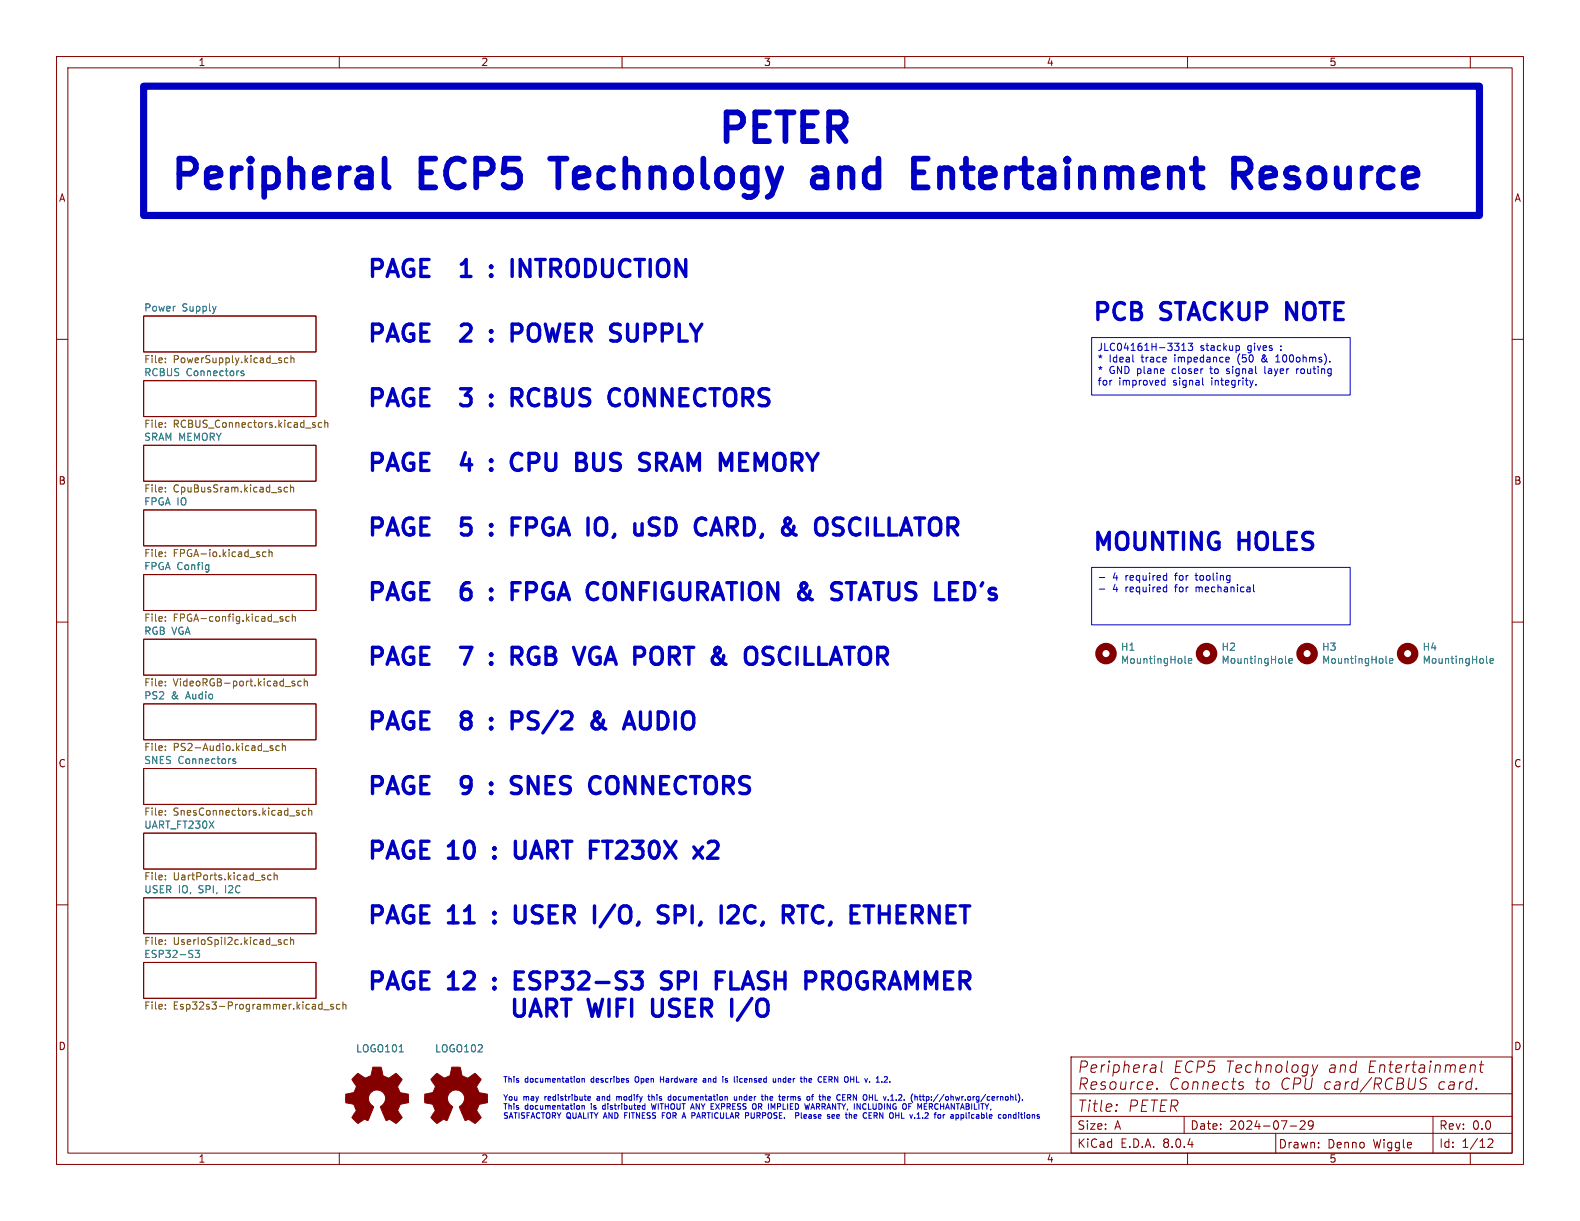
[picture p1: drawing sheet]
<svg xmlns="http://www.w3.org/2000/svg" width="279mm" height="216mm" viewBox="0 0 279 216" stroke-linecap="round" stroke-linejoin="round" font-family="sans-serif">
<defs><g id="words">
<g font-size="7.1" fill="#0000c2">
<text x="177.4" y="27.8">PETER</text>
<text x="29.8" y="36">Peripheral</text>
<text x="74.7" y="36">ECP5</text>
<text x="100.2" y="36">Technology</text>
<text x="148.2" y="36">and</text>
<text x="167.9" y="36">Entertainment</text>
<text x="226.5" y="36">Resource</text>
</g>
<g font-size="4.2" fill="#0000c2">
<text x="64.8" y="49.3">PAGE</text>
<text x="83" y="49.3">1</text>
<text x="89.3" y="49.3">:</text>
<text x="94.3" y="49.3">INTRODUCTION</text>
<text x="193" y="56.9">PCB</text>
<text x="205.5" y="56.9">STACKUP</text>
<text x="228.8" y="56.9">NOTE</text>
<text x="64.8" y="60.7">PAGE</text>
<text x="83" y="60.7">2</text>
<text x="89.3" y="60.7">:</text>
<text x="94.3" y="60.7">POWER</text>
<text x="113" y="60.7">SUPPLY</text>
<text x="64.8" y="72.1">PAGE</text>
<text x="83" y="72.1">3</text>
<text x="89.3" y="72.1">:</text>
<text x="94.3" y="72.1">RCBUS</text>
<text x="112.7" y="72.1">CONNECTORS</text>
<text x="64.8" y="83.6">PAGE</text>
<text x="83" y="83.6">4</text>
<text x="89.3" y="83.6">:</text>
<text x="94.3" y="83.6">CPU</text>
<text x="106.9" y="83.6">BUS</text>
<text x="119.3" y="83.6">SRAM</text>
<text x="134.7" y="83.6">MEMORY</text>
<text x="64.8" y="95">PAGE</text>
<text x="83" y="95">5</text>
<text x="89.3" y="95">:</text>
<text x="94.3" y="95">FPGA</text>
<text x="108.9" y="95">IO,</text>
<text x="118.3" y="95">uSD</text>
<text x="130.4" y="95">CARD,</text>
<text x="146.9" y="95">&amp;</text>
<text x="154.1" y="95">OSCILLATOR</text>
<text x="193" y="97.5">MOUNTING</text>
<text x="219.2" y="97.5">HOLES</text>
<text x="64.8" y="106.4">PAGE</text>
<text x="83" y="106.4">6</text>
<text x="89.3" y="106.4">:</text>
<text x="94.3" y="106.4">FPGA</text>
<text x="108.9" y="106.4">CONFIGURATION</text>
<text x="147.3" y="106.4">&amp;</text>
<text x="154.5" y="106.4">STATUS LED's</text>
<text x="64.8" y="117.9">PAGE</text>
<text x="83" y="117.9">7</text>
<text x="89.3" y="117.9">:</text>
<text x="94.3" y="117.9">RGB</text>
<text x="106.7" y="117.9">VGA PORT</text>
<text x="133.2" y="117.9">&amp;</text>
<text x="140.4" y="117.9">OSCILLATOR</text>
<text x="64.8" y="129.3">PAGE</text>
<text x="83" y="129.3">8</text>
<text x="89.3" y="129.3">:</text>
<text x="94.3" y="129.3">PS/2</text>
<text x="109.6" y="129.3">&amp;</text>
<text x="116.8" y="129.3">AUDIO</text>
<text x="64.8" y="140.7">PAGE</text>
<text x="83" y="140.7">9</text>
<text x="89.3" y="140.7">:</text>
<text x="94.3" y="140.7">SNES</text>
<text x="109.3" y="140.7">CONNECTORS</text>
<text x="64.8" y="152.2">PAGE</text>
<text x="79.5" y="152.2">10</text>
<text x="93.6" y="152.2">UART FT230X</text>
<text x="64.8" y="163.6">PAGE</text>
<text x="79.5" y="163.6">11</text>
<text x="93.6" y="163.6">USER</text>
<text x="108.8" y="163.6">I/O,</text>
<text x="121.4" y="163.6">SPI,</text>
<text x="133.6" y="163.6">I2C,</text>
<text x="145.8" y="163.6">RTC,</text>
<text x="159" y="163.6">ETHERNET</text>
<text x="64.8" y="175.3">PAGE</text>
<text x="79.5" y="175.3">12</text>
<text x="93.6" y="175.3">ESP32-S3</text>
<text x="120.8" y="175.3">SPI</text>
<text x="131.6" y="175.3">FLASH</text>
<text x="148.6" y="175.3">PROGRAMMER</text>
<text x="103.1" y="180.1">UART WIFI</text>
<text x="129.9" y="180.1">USER</text>
</g>
<g font-size="2.8" fill="#840000">
<text x="190.4" y="189.9">Peripheral</text>
<text x="207.3" y="189.9">ECP5 Technology</text>
<text x="234.8" y="189.9">and</text>
<text x="241.8" y="189.9">Entertainment</text>
<text x="190.4" y="196.8">Title:</text>
<text x="190.4" y="192.9">Resource.</text>
<text x="199.3" y="196.8">PETER</text>
<text x="206.6" y="192.9">Connects</text>
<text x="221.8" y="192.9">to</text>
<text x="226.3" y="192.9">CPU card/RCBUS</text>
<text x="254.2" y="192.9">card.</text>
</g>
<g font-size="2.1" fill="#840000">
<text x="190.4" y="203.2">KiCad</text>
<text x="190.4" y="200">Size:</text>
<text x="197.1" y="200">A</text>
<text x="198.1" y="203.2">E.D.A.</text>
<text x="205.7" y="203.2">8.0.4</text>
<text x="210.4" y="200">Date:</text>
<text x="217.4" y="200">2024-07-29</text>
<text x="226" y="203.3">Drawn:</text>
<text x="234.7" y="203.3">Denno</text>
<text x="242.9" y="203.3">Wiggle</text>
<text x="254.4" y="200">Rev:</text>
<text x="254.4" y="203.2">Id:</text>
<text x="258.5" y="203.2">1/12</text>
<text x="260.3" y="200">0.0</text>
</g>
<g font-size="1.8" fill="#840000">
<text x="35" y="11.9">1</text>
<text x="85" y="11.9">2</text>
<text x="135" y="11.9">3</text>
<text x="185" y="11.9">4</text>
<text x="235" y="11.9">5</text>
<text x="10.3" y="35.9">A</text>
<text x="267.7" y="35.9">A</text>
<text x="10.3" y="85.9">B</text>
<text x="267.7" y="85.9">B</text>
<text x="10.3" y="135.9">C</text>
<text x="267.7" y="135.9">C</text>
<text x="10.3" y="185.9">D</text>
<text x="267.7" y="185.9">D</text>
<text x="35" y="205.8">1</text>
<text x="85" y="205.8">2</text>
<text x="135" y="205.8">3</text>
<text x="185" y="205.8">4</text>
<text x="235" y="205.8">5</text>
</g>
<g font-size="1.8" fill="#006464">
<text x="25.4" y="55.2">Power</text>
<text x="32.2" y="55.2">Supply</text>
<text x="25.4" y="66.6">RCBUS</text>
<text x="32.9" y="66.6">Connectors</text>
<text x="25.4" y="76">File:</text>
<text x="25.4" y="78">SRAM MEMORY</text>
<text x="25.4" y="89.5">FPGA IO</text>
<text x="25.4" y="98.8">File:</text>
<text x="25.4" y="100.9">FPGA Config</text>
<text x="25.4" y="110.3">File:</text>
<text x="25.4" y="112.3">RGB VGA</text>
<text x="198.1" y="115.3">H1</text>
<text x="198.1" y="117.6">MountingHole</text>
<text x="215.9" y="115.3">H2</text>
<text x="215.9" y="117.6">MountingHole</text>
<text x="233.7" y="115.3">H3</text>
<text x="233.7" y="117.6">MountingHole</text>
<text x="251.5" y="115.3">H4</text>
<text x="251.5" y="117.6">MountingHole</text>
<text x="25.4" y="123.7">PS2</text>
<text x="30.3" y="123.7">&amp;</text>
<text x="33" y="123.7">Audio</text>
<text x="25.4" y="133.1">File:</text>
<text x="25.4" y="135.2">SNES</text>
<text x="31.5" y="135.2">Connectors</text>
<text x="25.4" y="144.6">File:</text>
<text x="25.4" y="146.6">UART_FT230X</text>
<text x="25.4" y="158">USER IO,</text>
<text x="35.2" y="158">SPI,</text>
<text x="40.1" y="158">I2C</text>
<text x="25.4" y="167.4">File:</text>
<text x="30.6" y="167.4">UserIoSpiI2c.kicad_sch</text>
<text x="25.4" y="169.5">ESP32-S3</text>
<text x="62.9" y="186.3">LOGO101</text>
<text x="76.8" y="186.3">LOGO102</text>
</g>
<g font-size="1.8" fill="#725600">
<text x="25.4" y="64.5">File:</text>
<text x="30.6" y="64.5">PowerSupply.kicad_sch</text>
<text x="30.6" y="76">RCBUS_Connectors.kicad_sch</text>
<text x="25.4" y="87.4">File:</text>
<text x="30.6" y="87.4">CpuBusSram.kicad_sch</text>
<text x="30.6" y="98.8">FPGA-io.kicad_sch</text>
<text x="30.6" y="110.3">FPGA-config.kicad_sch</text>
<text x="25.4" y="121.7">File:</text>
<text x="30.6" y="121.7">VideoRGB-port.kicad_sch</text>
<text x="30.6" y="133.1">PS2-Audio.kicad_sch</text>
<text x="30.6" y="144.6">SnesConnectors.kicad_sch</text>
<text x="25.4" y="156">File:</text>
<text x="30.6" y="156">UartPorts.kicad_sch</text>
<text x="25.4" y="178.8">File:</text>
<text x="30.6" y="178.8">Esp32s3-Programmer.kicad_sch</text>
</g>
<g font-size="1.8" fill="#0000c2">
<text x="194" y="62.4">JLC04161H-3313</text>
<text x="194" y="64.4">*</text>
<text x="196.1" y="64.4">Ideal</text>
<text x="202" y="64.4">trace</text>
<text x="208" y="64.4">impedance</text>
<text x="212.2" y="62.4">stackup</text>
<text x="219.3" y="64.4">(50</text>
<text x="220.7" y="62.4">gives</text>
<text x="223.7" y="64.4">&amp;</text>
<text x="226.5" y="64.4">100ohms).</text>
<text x="226.7" y="62.4">:</text>
<text x="194" y="66.5">*</text>
<text x="194" y="68.5">for</text>
<text x="196.1" y="66.5">GND plane</text>
<text x="197.8" y="68.5">improved</text>
<text x="207.5" y="66.5">closer</text>
<text x="207.6" y="68.5">signal</text>
<text x="214.5" y="68.5">integrity.</text>
<text x="214.5" y="66.5">to</text>
<text x="217.6" y="66.5">signal</text>
<text x="224.5" y="66.5">layer</text>
<text x="230.3" y="66.5">routing</text>
<text x="196.7" y="103">4</text>
<text x="196.7" y="105.1">4</text>
<text x="199.1" y="103">required</text>
<text x="199.1" y="105.1">required</text>
<text x="208.1" y="103">for</text>
<text x="208.1" y="105.1">for</text>
<text x="211.9" y="103">tooling</text>
<text x="211.9" y="105.1">mechanical</text>
</g>
<g font-size="1.4" fill="#0000c2">
<text x="88.9" y="191.5">This</text>
<text x="92.8" y="191.5">documentation</text>
<text x="104.7" y="191.5">describes</text>
<text x="112.8" y="191.5">Open</text>
<text x="117.5" y="191.5">Hardware</text>
<text x="125.3" y="191.5">and</text>
<text x="129" y="191.5">is</text>
<text x="131.3" y="191.5">licensed</text>
<text x="138.5" y="191.5">under</text>
<text x="143.6" y="191.5">the</text>
<text x="147" y="191.5">CERN</text>
<text x="151.9" y="191.5">OHL</text>
<text x="155.8" y="191.5">v.</text>
<text x="88.9" y="194.7">You</text>
<text x="88.9" y="196.3">This</text>
<text x="88.9" y="197.9">SATISFACTORY QUALITY AND</text>
<text x="92.6" y="194.7">may</text>
<text x="92.8" y="196.3">documentation</text>
<text x="96.5" y="194.7">redistribute</text>
<text x="104.7" y="196.3">is</text>
<text x="106" y="194.7">and</text>
<text x="107" y="196.3">distributed</text>
<text x="109.7" y="194.7">modify</text>
<text x="110.9" y="197.9">FITNESS</text>
<text x="115.7" y="194.7">this</text>
<text x="116" y="196.3">WITHOUT ANY EXPRESS</text>
<text x="117.8" y="197.9">FOR</text>
<text x="119.4" y="194.7">documentation</text>
<text x="121.7" y="197.9">A PARTICULAR</text>
<text x="131.3" y="194.7">under</text>
<text x="133.3" y="197.9">PURPOSE.</text>
<text x="134.6" y="196.3">OR</text>
<text x="136.5" y="194.7">the</text>
<text x="137.6" y="196.3">IMPLIED</text>
<text x="139.8" y="194.7">terms</text>
<text x="142.7" y="197.9">Please</text>
<text x="144.4" y="196.3">WARRANTY, INCLUDING</text>
<text x="145" y="194.7">of</text>
<text x="147.5" y="194.7">the</text>
<text x="148.6" y="197.9">see</text>
<text x="150.8" y="194.7">CERN</text>
<text x="152.1" y="197.9">the</text>
<text x="155.5" y="197.9">CERN</text>
<text x="155.7" y="194.7">OHL</text>
<text x="159.6" y="194.7">v.1.2.</text>
<text x="160.4" y="197.9">OHL</text>
<text x="162.2" y="196.3">OF</text>
<text x="164.3" y="197.9">v.1.2</text>
<text x="164.7" y="194.7">(http://ohwr.org/cernohl).</text>
<text x="165.1" y="196.3">MERCHANTABILITY,</text>
<text x="168.9" y="197.9">for</text>
<text x="172" y="197.9">applicable</text>
<text x="180.7" y="197.9">conditions</text>
</g>
</g></defs>
<g fill="none" stroke="#840000" stroke-width=".18">
<path d="M10 10h259.4v195.9h-259.4zM12 12h255.4v191.9h-255.4zM60 10v2M110 10v2M160 10v2M210 10v2M260 10v2M10 60h2M25.4 55.9h30.5v6.3h-30.5zM267.4 60h2M25.4 67.3h30.5v6.4h-30.5zM25.4 78.7h30.5v6.4h-30.5z"/>
<path d="M25.4 90.2h30.5v6.3h-30.5zM10 110h2M25.4 101.6h30.5v6.4h-30.5zM25.4 113h30.5v6.4h-30.5zM267.4 110h2M25.4 124.5h30.5v6.3h-30.5zM25.4 135.9h30.5v6.3h-30.5zM10 160h2M25.4 158.8h30.5v6.3h-30.5zM25.4 147.3h30.5v6.4h-30.5zM267.4 160h2M25.4 170.2h30.5v6.3h-30.5z"/>
<path d="M189.4 186.9h78v17h-78zM189.4 197.4h78M189.4 193.4h78M197.5 195.3l.1 .1-.1 .1M197.5 195.3l-.1 .1 .1 .1M197.5 195.3v.2M204.2 188.3l.2 .3-.1 1M204.3 189.5l-.2 .1M204.4 188.8l-.2 .1M204.6 192.4l.1 .1-.1 .1M204.6 192.4l-.1 .1 .1 .1M204.6 192.4v.2"/>
<path d="M205.5 187.6l-.2 1.7 .2 .3M209.4 197.4v3M219.3 192h.5l.1 .3-.4 .3h-.3M228.1 199.1h1.2M229.9 198.3l.6-.1 .2 .1 .1 .3-.9 1.1h.9M232.1 188.3l.3 1.3M232.2 198.8l-.3 .3-.4-.1-.1-.2 .1-.5 .4-.1 .2 .1a.99 .99 0 0 1-.3 1.4h-.3M232.4 189.6l-.3 .5M233 188.3l-.6 1.3M251.3 190.8a.45 .45 0 0 0 .2 .8l.3 .1a.49 .49 0 0 1 .4 .5 .49 .49 0 0 1-.5 .4l-.7-.1M253.4 197.4v6.5M260.2 188.4l.2-.1 .4 .1v1.2"/>
<path d="M261.6 188.3h.8M262 187.6l-.2 1.7v.2l.4 .1M60 203.9v2M110 203.9v2M160 203.9v2M189.4 200.4h78M210 203.9v2M225.6 200.4v3.5M233.2 202.8v.2M233.2 202.1v.1M260 203.9v2M263.1 201.5l.6-.1 .2 .1 .1 .3-.9 1.1h.9"/>
</g>
<g fill="none" stroke="#006464" stroke-width=".18">
<path d="M43.1 65.6h-.3l-.2 .2 .1 .2 .4 .1v.3h-.5M36.8 99.9h.1M36.9 99.9v1.1M36.9 100.7h-.1M209.5 117.1l.2 .2M210.1 116.9l.6-.2v-.2l-.4-.1-.2 .2 .1 .6h.5M227.3 117.1l.2 .2M227.9 116.9l.6-.2v-.2l-.4-.1-.2 .2 .1 .6h.5M245.1 117.1l.2 .2M245.7 116.9l.6-.2-.1-.2-.3-.1-.2 .2 .1 .6h.4M262.9 117.1l.2 .2M263.5 116.9l.6-.2-.1-.2-.3-.1-.2 .2v.6h.5"/>
<path d="M41.6 134.2h-.3l-.1 .1v.2l.4 .2v.3h-.4M35.3 168l-.4 .5 .3 .1v.6l-.1 .1-.6-.1M70.6 186h.7"/>
</g>
<g fill="none" stroke="#725600" stroke-width=".18">
<path d="M29.2 75.4v.2M29.2 63.4v.1M29.2 64v.1M29.2 74.8v.1M50.9 63.4l-.4-.1-.2 .2 .1 .6h.5M51.4 63.4l.2-.1 .3 .1 .1 .7M51.4 62.9v1.2M55.6 75.1l.2 .2-.2 .3M55.6 74.7l.1 .1M56.9 74.8l-.4-.1-.2 .3 .1 .5h.5M57.4 74.8l.2-.1 .3 .1 .1 .8M57.4 74.3v1.3"/>
<path d="M29.2 86.2v.1M29.2 86.9v.1M29.2 97.6v.2M29.2 98.3v.1M47 97.6h-.3l-.3 .2 .1 .6h.5M47.6 97.7l.2-.1h.3v.8M47.6 97.2v1.2M50.8 86.2h-.3l-.3 .2 .2 .5h.4M51.4 85.7v1.3M51.4 86.3l.2-.1h.3v.8M29.2 109.1v.1M29.2 109.7v.2"/>
<path d="M49.6 109.4l.4 .1 .1 .2-.2 .2-.4-.1M49.6 109.1h.4M51.1 109.1l-.3-.1-.3 .3 .2 .5h.4M51.7 109.1l.2-.1 .3 .1v.8M51.7 108.6v1.3M29.2 120.5v.1M29.2 121.2v.1M29.2 131.9v.2M29.2 132.6v.1M47.9 132.3l.3 .1 .1 .1-.2 .2h-.2M47.9 131.9h.3M49.4 131.9h-.4l-.2 .2 .1 .6h.5"/>
<path d="M49.9 132l.2-.1h.3l.1 .8M49.9 131.4v1.3M52.1 120.5l-.3-.1-.2 .2 .1 .2 .4 .1v.3h-.5M53.3 120.5l-.4-.1-.2 .3 .1 .5h.5M53.8 120.6l.2-.2 .3 .1v.8M53.8 120v1.3M29.2 143.4v.1M29.2 144v.1M29.2 154.8v.1M29.2 155.5v.1M47.9 154.8l-.3-.1-.3 .3 .2 .5h.4M48.5 154.9l.2-.2 .3 .1v.8"/>
<path d="M48.5 154.3v1.3M52.5 143.7l.5 .2-.1 .2h-.4M52.5 143.4h.4M54 143.4l-.3-.1-.3 .2 .2 .6h.4M54.6 143.4l.2-.1 .3 .1v.7M54.6 142.9v1.2M29.2 166.2v.1M29.2 166.9v.1M29.2 177.7v.1M29.2 178.3v.1M49.6 166.6l.2 .2-.2 .2M49.6 166.2h.1"/>
<path d="M50.8 166.2h-.3l-.3 .2 .2 .5h.4M51.4 166.3l.2-.1h.3v.8M51.4 165.7v1.3M56.6 177.6l.3 .1M56.9 177.2v1.2M56.9 178.4h-.3M57.3 178.6h.9M58.9 177.7l-.3-.1-.1 .2v.2l.4 .1v.3h-.4M60.1 177.7l-.4-.1-.2 .2 .1 .6h.5M60.6 177.7l.2-.1 .3 .1 .1 .7M60.6 177.2v1.2"/>
</g>
<g fill="none" stroke="#840000" stroke-width="1.3">
<circle cx="195.6" cy="115.6" r="1.27"/>
<circle cx="213.4" cy="115.6" r="1.27"/>
<circle cx="231.1" cy="115.6" r="1.27"/>
<circle cx="248.9" cy="115.6" r="1.27"/>
</g>
<g fill="#840000" stroke="#840000" stroke-width=".18">
<path d="M62.7 190.3l.6-.5 .9 .6a.62 .62 0 0 0 1 0l.2-.1a1.62 1.62 0 0 0 .5-1.4l.1-.2h1.4l.2 .8a.74 .74 0 0 0 .6 .9l.6 .3 1.3-.9 1 1-.4 .7a.75 .75 0 0 0-.2 1.2l.2 .5 1.5 .3v1.5l-1.4 .2-.1 .2a1.23 1.23 0 0 0-.2 1.2l.6 1-.1 .1-1 1-.8-.6a.54 .54 0 0 0-.8 0l-1.1-2.3a2.33 2.33 0 0 0 .8-1.9 1.54 1.54 0 0 0-2.5-.8 1.54 1.54 0 0 0 .5 2.6l-1.1 2.4a.69 .69 0 0 0-1.1 .2l-.6 .4-1.1-1.1 .8-1.2-.2-.5a.71 .71 0 0 0-.9-.8l-.8-.2v-1.4l.5-.1a1.11 1.11 0 0 0 1.2-.7 .72 .72 0 0 0-.2-1.2l-.4-.6z"/>
<path d="M76.7 190.3l.6-.5 .9 .6a.62 .62 0 0 0 1 0l.2-.1a1.62 1.62 0 0 0 .4-1.4l.1-.2h1.5l.2 .8a.74 .74 0 0 0 .6 .9l.5 .3 1.3-.9 1.1 1-.4 .7a.75 .75 0 0 0-.2 1.2l.2 .5 1.5 .3v1.5l-1.4 .2-.1 .2a1.23 1.23 0 0 0-.3 1.2l.7 1-.1 .1-1 1-.8-.6a.54 .54 0 0 0-.9 0l-1-2.3a2.33 2.33 0 0 0 .8-1.9 1.54 1.54 0 0 0-2.5-.8 1.54 1.54 0 0 0 .5 2.6l-1.1 2.4a.69 .69 0 0 0-1.1 .2l-.6 .4-1.1-1.1 .8-1.2-.2-.5a.71 .71 0 0 0-1-.8l-.7-.2v-1.4l.5-.1a1.11 1.11 0 0 0 1.2-.7 .72 .72 0 0 0-.2-1.2l-.4-.6z"/>
</g>
<g fill="none" stroke="#0000c2" stroke-width=".6">
<path d="M81.6 48.9h1.7M81.7 57.5l-.1 .1M81.9 46.6l-.3 .1M83.1 58.6l-1.7 1.7h1.9M86.9 47v.3M86.9 48.6v.3M86.9 58.5v.2M86.9 58.5l.1 .1-.1 .1M86.9 58.5l-.2 .1 .2 .1M86.9 48.6l.1 .1-.1 .2M86.9 48.6l-.2 .1 .2 .2M86.9 47l.1 .2-.1 .1"/>
<path d="M86.9 47l-.2 .2 .2 .1M91.7 57.3a.81 .81 0 0 1 .6 .8 .81 .81 0 0 1-.6 .8M92 48.9v-3l1.7 3M227.5 56.5v-3l1.8 3M81.4 68.7h1.9M81.4 71.5l.5 .2M86.9 60v.3M86.9 69.9v.3M86.9 71.5v.2M86.9 71.5l.1 .1-.1 .1M86.9 71.5l-.2 .1 .2 .1M86.9 69.9l.1 .1-.1 .2"/>
<path d="M86.9 69.9l-.2 .1 .2 .2M86.9 60l.1 .2-.1 .1M86.9 60l-.2 .2 .2 .1M91.3 70.3l1 1.4M91.7 68.7a.81 .81 0 0 1 .6 .8 .81 .81 0 0 1-.6 .8M111.3 60.2l.2 .1h.6M112 68.7a1.01 1.01 0 0 0-1.3 1v1a1.01 1.01 0 0 0 1.3 1M81.6 94.3l.1 .2M81.7 91.6l-.1 1.4 .1-.1M82.3 80l-.7 2.2h1.8M86.9 82.9l.1 .1-.1 .2M86.9 82.9l-.2 .1 .2 .2"/>
<path d="M86.9 81.3v.3M86.9 82.9v.3M86.9 92.7v.3M86.9 94.3v.3M86.9 81.3l.1 .2-.1 .1M86.9 81.3l-.2 .2 .2 .1M86.9 94.3l.1 .2-.1 .1M86.9 94.3l-.2 .2 .2 .1M86.9 92.7l.1 .2-.1 .1M86.9 92.7l-.2 .2 .2 .1M90.6 91.6h1.4M91.7 80.2l.6 .3"/>
<path d="M92.3 82.9l-.6 .3M105 80.2v2.4l.3 .4 .3 .2h.5M107.1 92l.2 .6v1l-.2 .6M115.4 91.6h.7l.4 .1M115.4 93a1.1 1.1 0 0 1 1.1 .7 .77 .77 0 0 1-.5 .9h-.7M116.1 80.2h1.2a.81 .81 0 0 1 .6 .8 .81 .81 0 0 1-.6 .7h-1.2M116.8 81.7l1 1.5M128.7 93.2h1.1M129.8 91.6h-1.1v3M144.7 91.7l.2-.1h.6l.3 .1M144.7 94.5l.2 .1h.6l.3-.1M151.2 91.6h.3l.6 .3"/>
<path d="M152.1 94.3l-.6 .3h-.3M81.4 114.5h2M81.7 103.7l-.1 .6v1.2l.1 .2M81.7 104.5l-.1 .2M86.9 104.2v.3M86.9 105.7v.3M86.9 115.6v.3M86.9 117.2v.3M86.9 117.2l.1 .1-.1 .2M86.9 117.2l-.2 .1 .2 .2M86.9 115.6l.1 .1-.1 .2M86.9 115.6l-.2 .1 .2 .2"/>
<path d="M86.9 105.7l.1 .2-.1 .1M86.9 105.7l-.2 .2 .2 .1M86.9 104.2l.1 .1-.1 .2M86.9 104.2l-.2 .1 .2 .2M90.6 103h1.4M91.3 116l1 1.5M91.7 114.5a.81 .81 0 0 1 .6 .7 .81 .81 0 0 1-.6 .8M104.6 117l.2 .3 .8 .2M105.7 114.5l-.9 .1-.2 .3M107 105.6l.6 .4h.5M108.1 103h-.5l-.6 .5M132.2 114.6a2.13 2.13 0 0 0 0 2.7"/>
<path d="M139.5 114.6a1.15 1.15 0 0 0-1.2 0 1.15 1.15 0 0 0-.5 1.1 1.27 1.27 0 0 0 .4 1.4 1.27 1.27 0 0 0 1.3 .2M151.9 106l1-3 1 3M152.2 105.2h1.5M81.7 126.2l-.1 .3 .1 .4M81.7 127.5l-.1 .3v.5l.1 .3M81.7 137.6l-.1 .3v.7l.1 .3M86.9 127v.3M86.9 128.6v.3M86.9 138.5v.3M86.9 128.6l.1 .1-.1 .2M86.9 128.6l-.2 .1 .2 .2M86.9 127l.1 .2-.1 .1"/>
<path d="M86.9 127l-.2 .2 .2 .1M86.9 138.5l.1 .1-.1 .2M86.9 138.5l-.2 .1 .2 .2M91.6 138.9a.73 .73 0 0 1 .6 .7 .73 .73 0 0 1-.6 .7M91.7 125.9a.81 .81 0 0 1 .6 .8 .81 .81 0 0 1-.6 .8M91.7 137.3l.4 .2M106.7 127.3a1.44 1.44 0 0 1-1.4 1.6 .81 .81 0 0 1-.6-.6 .81 .81 0 0 1 .3-.8l.8-.6a.55 .55 0 0 0 .2-.9l-.3-.1-.4 .1a1.12 1.12 0 0 0 .3 1.5l1.1 1.2 .4 .2M108.6 137.3a1.01 1.01 0 0 0-1.3 1v1a1.01 1.01 0 0 0 1.3 1M115 125.9v2.4l-.2 .3-.4 .3h-.6M86.9 140v.3M86.9 140l.1 .2-.1 .1M86.9 140l-.2 .2 .2 .1"/>
<path d="M87.4 149.9v.3M87.4 151.5v.3M87.4 151.5l.2 .1-.2 .2M87.4 151.5l-.1 .1 .1 .2M87.4 149.9l.2 .1-.2 .2M87.4 149.9l-.1 .1 .1 .2M91.1 148.8v2.4l.2 .3 .4 .3h.6l.3-.2M125.3 149l.4-.2h.7a.81 .81 0 0 1 .4 1.2l-1.7 1.8h1.9M87.4 174.6l.2 .1-.2 .2M87.4 174.6l-.1 .1 .1 .2M87.4 161.3v.3M87.4 162.9v.3"/>
<path d="M87.4 173v.3M87.4 174.6v.3M87.4 173l.2 .2-.2 .1M87.4 173l-.1 .2 .1 .1M87.4 162.9l.2 .1-.2 .2M87.4 162.9l-.1 .1 .1 .2M87.4 161.3l.2 .2-.2 .1M87.4 161.3l-.1 .2 .1 .1M91 176.7v2.4l.3 .4 .3 .2h.5l.3-.2 .3-.4v-2.4M91.1 173.3h1M91.1 160.2v2.4l.3 .4 .3 .2h.6l.3-.2M92.6 171.9h-1.5v3h1.5"/>
<path d="M93.7 179.7l1-3 1 3M94 178.8h1.4M96.7 176.7v3M97.4 178.3l1 1.4M97.8 176.7a.81 .81 0 0 1 .6 .8 .81 .81 0 0 1-.6 .8h-1.1M100.1 176.7v3M108.7 160l-2.6 3.9M116.7 161.5l.3 .1a1.1 1.1 0 0 1 1.1 .7 .77 .77 0 0 1-.6 .9h-.7l-.4-.2M116.7 160.3l.3-.1h.7l.4 .1M118.7 172l-1.2-.1a.73 .73 0 0 0-.5 .7 .73 .73 0 0 0 .5 .7 1.1 1.1 0 0 1 1.2 .7 .76 .76 0 0 1-.6 .9h-.7l-.4-.2M119.4 161.8h1.1M120.5 160.2h-1.1v3"/>
<path d="M128.7 163.2h1.8M129.2 171.9v3h1.5M130.4 160.5l.1 .3-.1 .7M132.7 160.2a1.64 1.64 0 0 0-.7 2.6l.2 .2 .5 .2M141.1 160.2h1.7M144.9 160.2a1.32 1.32 0 0 0-1.2 1.7 1.22 1.22 0 0 0 1.2 1.3M145.5 171.9h1.2a.81 .81 0 0 1 .6 .8 .81 .81 0 0 1-.6 .7h-1.2M146.2 173.4l1 1.5M155.5 161.6h1.7M157.2 160.2v3"/>
</g>
<g fill="none" stroke="#0000c2" stroke-width=".18">
<path d="M193 59.7h45.8v10.2h-45.8zM200.4 63.9l.1 .1M205.5 68h.5M206 66.8v1.3M207.7 60.7h.8l-.4 .5M208.4 61.2l.1 .2-.1 .5M209 62h.7M209 61.1l.3-.4v1.3M210.1 60.7h.8l-.4 .5 .3 .1v.5l-.1 .2-.6-.2M212.7 67.9l.1 .2M216.9 66l.1 .1M216.9 65.4l.2 .2"/>
<path d="M217.3 63.9l-.3 .1M217.4 63.3v.2l-.6 .1M218.7 61.1l.4 .1 .1 .2-.1 .4-.4 .2M222.1 68v.1M223.2 63.4l-.1 .2 .1 .3M223.7 64.8v1.1l.1 .2M225.6 64h.7M225.6 63.1l.4-.4v1.3M229.3 65.2v.9M229.3 65.3v.1M193 100.3h45.8v10.2h-45.8zM194.4 102.1h1"/>
<path d="M194.4 104.2h1M205.9 101.8h.4M205.9 103.8l.4 .1M206.3 101.3v1.3M206.3 103.4v1.2M206.3 102.5l-.4 .1M206.3 104.6h-.4M221.7 103.4v1.1l.2 .1M102.2 190.7l.3 .2-.1 .4-.2 .1M102.2 195.5l.3 .2-.1 .4h-.2M102.9 190.8l.4-.1v.7M102.9 190.7v.7"/>
<path d="M102.9 195.5v.6M102.9 195.6l.4-.1v.6M104 194.2l.4-.1v-.2h-.3l-.1 .1v.5h.4M105.7 193.9h-.1M105.7 194.2l-.1 .1 .1 .3M106.6 195.5l-.1 .2 .1 .4M109 193.9v.7M109.4 193.9l-.4 .1M110.5 197.2h.3M110.5 196.8v.9M111 191l.2 .2-.2 .2M111 190.7h.1"/>
<path d="M112.4 190.4l-.1 .3 .1 .6M113.8 195.5h.2M114 196.1h-.2M114 195.2v.9M114.6 193.9h.3M114.7 193.6v.8l.2 .2M115.2 195.2l.2 .9 .2-.7M116.8 190.4v1M116.8 190.8h.6M117.1 197.2h.3M118.2 194.5h.4M118.2 193.9h.4"/>
<path d="M118.6 193.6v1M120.7 197.5h.5M120.9 196.8l.4 .9M124.4 190.7h.4v.7M124.8 190.9l-.5 .2 .2 .3 .3-.1M128.6 190.7h-.2l-.2 .2 .5 .3M128.7 191.2l-.2 .2-.3-.1M129.9 193.9v.6h.4M130.3 193.9v.7M130.7 193.9v.7M131 190.7l-.2 .2v.3l.2 .2M131 193.9l-.3 .1"/>
<path d="M132.8 196.8v.8l.2 .1M134.1 195.2v.9M134.1 195.7h.4M135.3 194l.4-.1v.7M137.2 191.3h-.4M137.2 190.7v.7M137.6 190.8l.4-.1 .1 .7M137.6 190.7v.7M139.2 193.9v.7M139.4 193.9l-.2 .2M141.1 196.8l.2 .1-.1 .3-.5 .1M141.7 196.8v.8l.1 .1"/>
<path d="M142.4 190.7l.2 .1v.6M142.5 197.1l-.3 .1v.5h.3M142.6 197.3l-.4 .1M143.2 190.7l-.1 .1v.4l.1 .2M143.4 196.1l.3-.9 .3 .9M143.5 195.9h.5M143.5 193.9h.4M143.5 190.9l-.4 .1M143.9 193.6h-.2M145.7 191.4h.5M145.7 190.8h.3M145.7 190.4h.5"/>
<path d="M146.5 193.9h.3v.2l-.4 .1M146.8 194.5l-.3 .1M147.3 197.1h.2l.1 .2-.5 .1M147.5 197.7h-.2M148.3 197.1l-.3 .1v.5h.3M148.4 197.3l-.4 .1M150.1 194.1l.4 .5M150.4 193.6h-.5v1M150.4 194l-.5 .1M151.2 197.1h.3v.2l-.5 .1M151.5 197.7h-.3M151.5 190.4v1h.4"/>
<path d="M154.6 196.8v.9M154.8 194.6h.4M154.8 197.3l.3 .4M154.9 191.4h.6M155 197.2l-.4 .1M155.1 190.5l.1-.1v1M157.4 191.3v.1M159.3 193.6h-.3M159.4 197.7h.5M159.4 194l-.5 .6h.6M163.1 193.9h.4M163.3 194.5l.2 .1"/>
<path d="M163.7 196.8h-.1M163.8 193.9h.3l.2 .2-.1 .4h-.4M163.8 193.9v1M164.1 197.2l-.6 .5h.6M164.3 195.7h.4M164.6 195.7l.3 .4M168.4 197.1h-.2M168.5 197.4l-.4 .1 .1 .2h.3M170.9 197.7h.1M171.4 197.1v.6M178.5 197.1l.3 .1v.5M179.7 197.1h-.3l-.2 .2 .1 .4h.4"/>
<path d="M179.7 196.8v.9M180 193.4a1.14 1.14 0 0 1 0 1.5M180.1 196.8h.1M180.1 197.1v.6M180.8 194.5v.1"/>
</g>
<path d="M25.4 15.2h236.2v22.9h-236.2z" fill="none" stroke="#0000c2" stroke-width="1.3"/>
<g fill="none" stroke="#0000c2" stroke-width="1">
<path d="M136 19.9h-2.4v5.1h2.4M137.4 19.9h2.9M138.9 19.9v5.1M144.5 19.9h-2.5v5.1h2.5M34.4 28.5l-.7-.4h-2v5M44.3 28.1l-.2 .2 .2 .2M44.3 28.1l.2 .2-.2 .2M44.3 28.1v.4M51.3 28.1v5M68 28.1v4.3l.3 .5 .4 .2M77 28.1h-2.5v5M82 28.5a1.75 1.75 0 0 0-2.6 .3"/>
<path d="M86.9 28.5l-.7-.4h-2v5M91.7 28.1h-2.4l-.2 2.4M97.3 28.1h2.9M98.7 28.1v5M110.6 28.1v5M124.4 28.1v4.3M128.5 22.5h1.9a1.38 1.38 0 0 0 1-1.3 1.38 1.38 0 0 0-1-1.3h-1.9v5.1M133.6 22.3h1.7M142 22.3h1.7M144 30l.5-.3h.9l.5 .3 .2 .5M146.1 31l-.4 .2h-1.2a1 1 0 0 0-.8 1 1 1 0 0 0 .8 .9h1.2l.4-.2M146.6 22.5h2a1.38 1.38 0 0 0 1-1.3 1.38 1.38 0 0 0-1-1.3h-2v5.1"/>
<path d="M147.8 22.5l1.7 2.5M155.3 28.1v5M161.6 30.5h1.7M164 28.1h-2.4v5h2.4M170.8 28.1v4.3M181.2 28.1v4.3M211.5 28.1v4.3M218.2 30.7h2a1.38 1.38 0 0 0 1-1.3 1.38 1.38 0 0 0-1-1.3h-2v5M219.4 30.7l1.7 2.4M224.8 29.7h-1l-.5 .3-.2 .5v1.9l.2 .5 .5 .2h1M225.5 31l-2.4 .4"/>
</g>
<use href="#words"/>
</svg>
